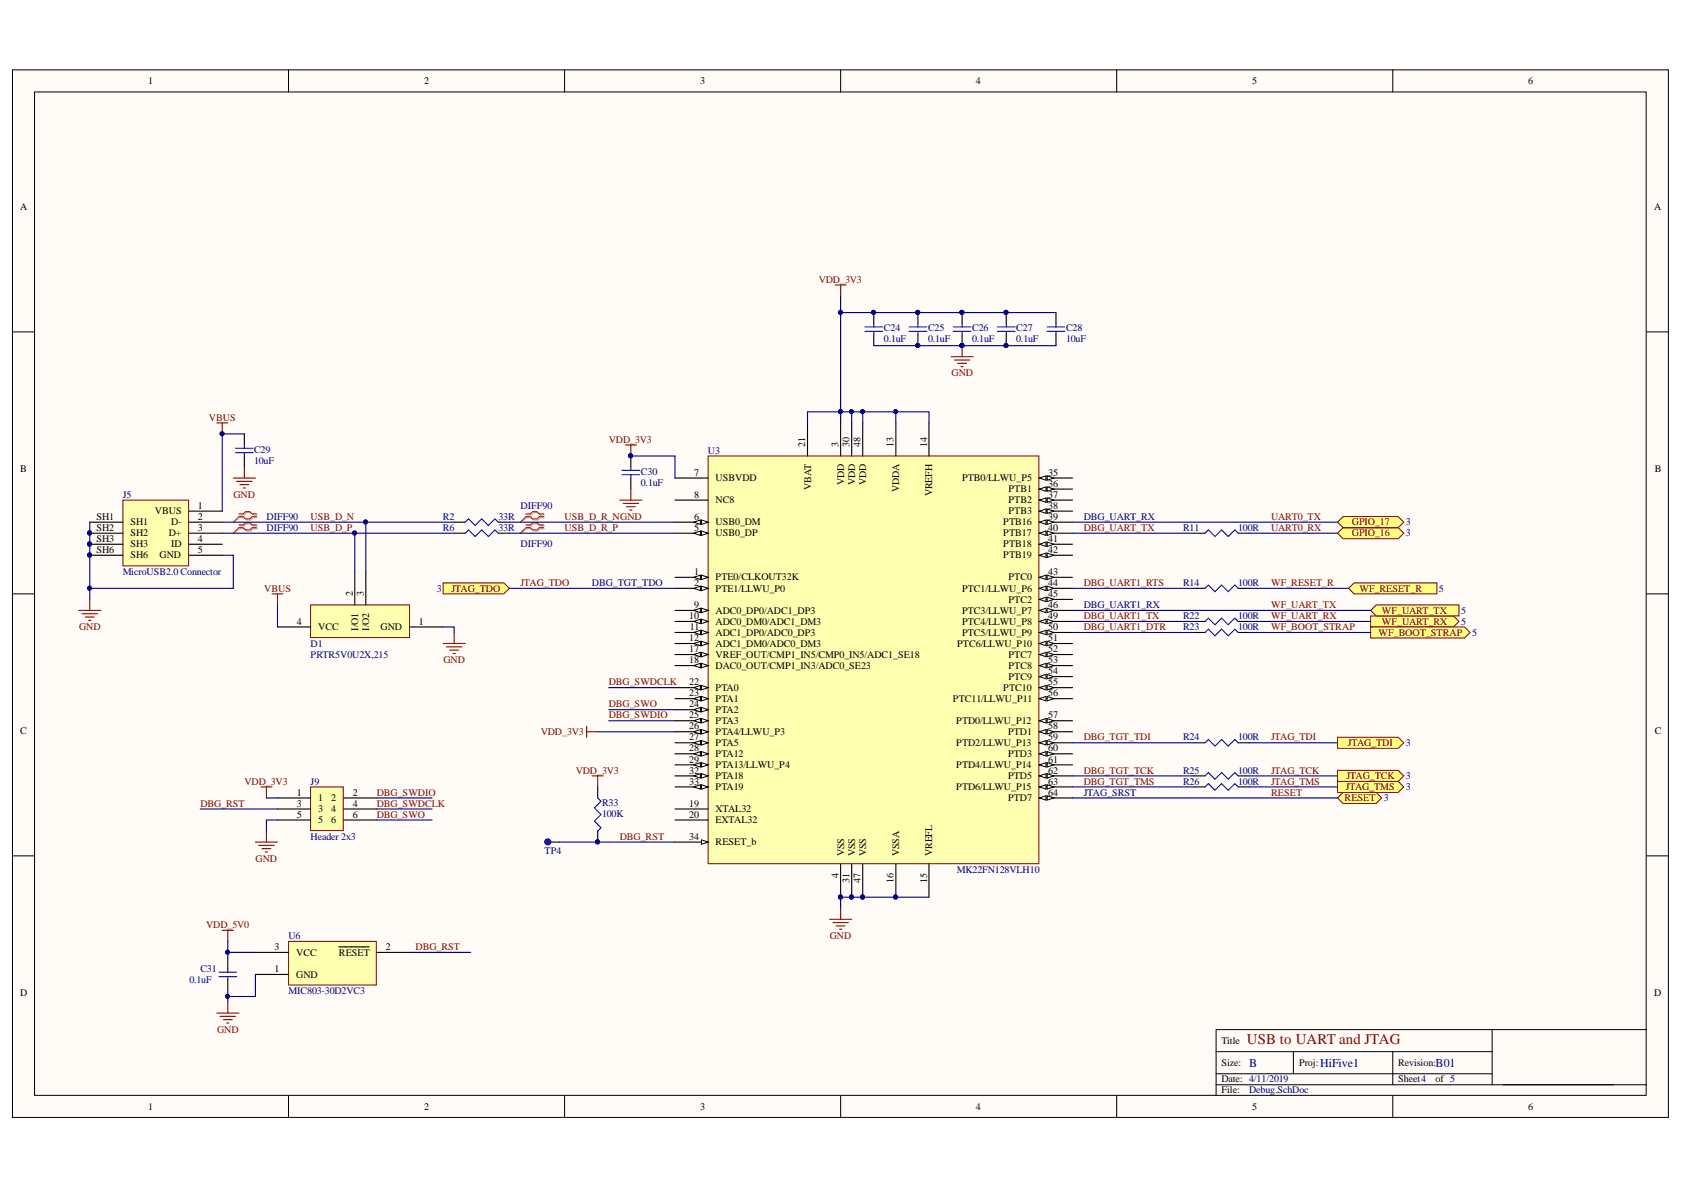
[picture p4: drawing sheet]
<svg xmlns="http://www.w3.org/2000/svg" width="297mm" height="210mm" viewBox="0 0 297 210" stroke-linecap="round" stroke-linejoin="round" font-family="sans-serif">
<defs><g id="words">
<text font-size="2.6" fill="#800000" x="219.9" y="184.2">USB to UART and JTAG</text>
<g font-size="2.1" fill="#000080">
<text x="220.3" y="188.1">B</text>
<text x="232.9" y="188.1">HiFive1</text>
<text x="253.2" y="188.1">B01</text>
</g>
<g font-size="1.8">
<text x="26.1" y="14.9">1</text>
<text x="74.8" y="14.9">2</text>
<text x="123.5" y="14.9">3</text>
<text x="172.1" y="14.9">4</text>
<text x="220.8" y="14.9">5</text>
<text x="269.5" y="14.9">6</text>
<text x="3.6" y="37">A</text>
<text x="291.8" y="37">A</text>
<text x="3.6" y="83.2">B</text>
<text x="122.4" y="84">7</text>
<text x="142" y="78.9" transform="rotate(-90 142 78.9)">21</text>
<text x="147.9" y="78.9" transform="rotate(-90 147.9 78.9)">3</text>
<text x="149.8" y="78.9" transform="rotate(-90 149.8 78.9)">30</text>
<text x="151.8" y="78.9" transform="rotate(-90 151.8 78.9)">48</text>
<text x="157.6" y="78.9" transform="rotate(-90 157.6 78.9)">13</text>
<text x="163.5" y="78.9" transform="rotate(-90 163.5 78.9)">14</text>
<text x="184.9" y="84">35</text>
<text x="291.9" y="83.2">B</text>
<text x="34.9" y="89.8">1</text>
<text x="122.4" y="87.9">8</text>
<text x="126.2" y="84.9">USBVDD</text>
<text x="126.2" y="88.8">NC8</text>
<text x="143.1" y="86.4" transform="rotate(-90 143.1 86.4)">VBAT</text>
<text x="148.9" y="85.6" transform="rotate(-90 148.9 85.6)">VDD</text>
<text x="150.8" y="85.6" transform="rotate(-90 150.8 85.6)">VDD</text>
<text x="152.8" y="85.6" transform="rotate(-90 152.8 85.6)">VDD</text>
<text x="158.6" y="86.8" transform="rotate(-90 158.6 86.8)">VDDA</text>
<text x="164.5" y="87.5" transform="rotate(-90 164.5 87.5)">VREFH</text>
<text x="169.7" y="84.9">PTB0/LLWU_P5</text>
<text x="177.9" y="86.8">PTB1</text>
<text x="177.9" y="88.8">PTB2</text>
<text x="184.9" y="85.9">36</text>
<text x="184.9" y="87.9">37</text>
<text x="184.9" y="89.8">38</text>
<text x="17" y="91.7">SH1</text>
<text x="17" y="93.7">SH2</text>
<text x="17" y="95.6">SH3</text>
<text x="23" y="92.7">SH1</text>
<text x="23" y="94.6">SH2</text>
<text x="27.3" y="90.7">VBUS</text>
<text x="29.8" y="94.6">D+</text>
<text x="30.2" y="92.7">D-</text>
<text x="34.9" y="91.7">2</text>
<text x="34.9" y="93.7">3</text>
<text x="34.9" y="95.6">4</text>
<text x="122.4" y="93.7">5</text>
<text x="122.4" y="91.7">6</text>
<text x="126.2" y="94.6">USB0_DP</text>
<text x="126.2" y="92.7">USB0_DM</text>
<text x="177" y="92.7">PTB16</text>
<text x="177" y="94.6">PTB17</text>
<text x="177.9" y="90.7">PTB3</text>
<text x="184.9" y="91.7">39</text>
<text x="184.9" y="93.7">40</text>
<text x="184.9" y="95.6">41</text>
<text x="17" y="97.6">SH6</text>
<text x="23" y="96.6">SH3</text>
<text x="23" y="98.5">SH6</text>
<text x="28.2" y="98.5">GND</text>
<text x="30.2" y="96.6">ID</text>
<text x="34.9" y="97.6">5</text>
<text x="122.4" y="101.5">1</text>
<text x="177" y="96.6">PTB18</text>
<text x="177" y="98.5">PTB19</text>
<text x="184.9" y="97.6">42</text>
<text x="184.9" y="101.5">43</text>
<text x="62.2" y="105.2" transform="rotate(-90 62.2 105.2)">2</text>
<text x="64.2" y="105.2" transform="rotate(-90 64.2 105.2)">3</text>
<text x="122.4" y="103.4">2</text>
<text x="122.4" y="107.3">9</text>
<text x="126.2" y="102.4">PTE0/CLKOUT32K</text>
<text x="126.2" y="104.4">PTE1/LLWU_P0</text>
<text x="169.7" y="104.4">PTC1/LLWU_P6</text>
<text x="177.9" y="102.4">PTC0</text>
<text x="177.9" y="106.4">PTC2</text>
<text x="184.9" y="103.4">44</text>
<text x="184.9" y="105.3">45</text>
<text x="184.9" y="107.3">46</text>
<text x="52.3" y="110.2">4</text>
<text x="56.1" y="111.2">VCC</text>
<text x="63.2" y="111.3" transform="rotate(-90 63.2 111.3)">I/O1</text>
<text x="65.1" y="111.3" transform="rotate(-90 65.1 111.3)">I/O2</text>
<text x="67.1" y="111.2">GND</text>
<text x="73.9" y="110.2">1</text>
<text x="121.6" y="109.2">10</text>
<text x="121.6" y="113.1">12</text>
<text x="121.7" y="111.2">11</text>
<text x="126.2" y="108.3">ADC0_DP0/ADC1_DP3</text>
<text x="126.2" y="110.2">ADC0_DM0/ADC1_DM3</text>
<text x="126.2" y="112.2">ADC1_DP0/ADC0_DP3</text>
<text x="169.7" y="108.3">PTC3/LLWU_P7</text>
<text x="169.7" y="110.2">PTC4/LLWU_P8</text>
<text x="169.7" y="112.2">PTC5/LLWU_P9</text>
<text x="184.9" y="109.2">49</text>
<text x="184.9" y="111.2">50</text>
<text x="184.9" y="113.1">51</text>
<text x="121.6" y="115.1">17</text>
<text x="121.6" y="117">18</text>
<text x="126.2" y="114.1">ADC1_DM0/ADC0_DM3</text>
<text x="126.2" y="116.1">VREF_OUT/CMP1_IN5/CMP0_IN5/ADC1_SE18</text>
<text x="126.2" y="118">DAC0_OUT/CMP1_IN3/ADC0_SE23</text>
<text x="168.8" y="114.1">PTC6/LLWU_P10</text>
<text x="177.9" y="116.1">PTC7</text>
<text x="177.9" y="118">PTC8</text>
<text x="177.9" y="120">PTC9</text>
<text x="184.9" y="115.1">52</text>
<text x="184.9" y="117">53</text>
<text x="184.9" y="118.9">54</text>
<text x="121.6" y="120.9">22</text>
<text x="121.6" y="122.8">23</text>
<text x="121.6" y="124.8">24</text>
<text x="126.2" y="121.9">PTA0</text>
<text x="126.2" y="123.8">PTA1</text>
<text x="126.2" y="125.8">PTA2</text>
<text x="168.1" y="123.8">PTC11/LLWU_P11</text>
<text x="177" y="121.9">PTC10</text>
<text x="184.9" y="120.9">55</text>
<text x="184.9" y="122.8">56</text>
<text x="3.6" y="129.4">C</text>
<text x="121.6" y="126.7">25</text>
<text x="121.6" y="128.7">26</text>
<text x="121.6" y="130.6">27</text>
<text x="126.2" y="127.7">PTA3</text>
<text x="126.2" y="129.7">PTA4/LLWU_P3</text>
<text x="126.2" y="131.6">PTA5</text>
<text x="168.7" y="127.7">PTD0/LLWU_P12</text>
<text x="168.7" y="131.6">PTD2/LLWU_P13</text>
<text x="177.8" y="129.7">PTD1</text>
<text x="184.9" y="126.7">57</text>
<text x="184.9" y="128.7">58</text>
<text x="184.9" y="130.6">59</text>
<text x="291.9" y="129.4">C</text>
<text x="121.6" y="132.5">28</text>
<text x="121.6" y="134.6">29</text>
<text x="121.6" y="136.5">32</text>
<text x="126.2" y="133.6">PTA12</text>
<text x="126.2" y="135.5">PTA13/LLWU_P4</text>
<text x="126.2" y="137.4">PTA18</text>
<text x="168.7" y="135.5">PTD4/LLWU_P14</text>
<text x="177.8" y="133.6">PTD3</text>
<text x="177.8" y="137.4">PTD5</text>
<text x="184.9" y="132.5">60</text>
<text x="184.9" y="134.6">61</text>
<text x="184.9" y="136.5">62</text>
<text x="52.3" y="140.4">1</text>
<text x="52.3" y="142.3">3</text>
<text x="56.1" y="141.3">1</text>
<text x="56.1" y="143.3">3</text>
<text x="58.4" y="141.3">2</text>
<text x="58.4" y="143.3">4</text>
<text x="62.2" y="140.4">2</text>
<text x="62.2" y="142.3">4</text>
<text x="121.6" y="142.3">19</text>
<text x="121.6" y="138.5">33</text>
<text x="126.2" y="143.3">XTAL32</text>
<text x="126.2" y="139.4">PTA19</text>
<text x="168.7" y="139.4">PTD6/LLWU_P15</text>
<text x="177.8" y="141.3">PTD7</text>
<text x="184.9" y="138.5">63</text>
<text x="184.9" y="140.4">64</text>
<text x="52.3" y="144.3">5</text>
<text x="56.1" y="145.2">5</text>
<text x="58.4" y="145.2">6</text>
<text x="62.2" y="144.3">6</text>
<text x="121.6" y="144.3">20</text>
<text x="121.6" y="148.2">34</text>
<text x="126.2" y="145.2">EXTAL32</text>
<text x="126.2" y="149.1">RESET_b</text>
<text x="147.9" y="154.9" transform="rotate(-90 147.9 154.9)">4</text>
<text x="148.9" y="151" transform="rotate(-90 148.9 151)">VSS</text>
<text x="149.8" y="155.8" transform="rotate(-90 149.8 155.8)">31</text>
<text x="150.8" y="151" transform="rotate(-90 150.8 151)">VSS</text>
<text x="151.8" y="155.8" transform="rotate(-90 151.8 155.8)">47</text>
<text x="152.8" y="151" transform="rotate(-90 152.8 151)">VSS</text>
<text x="157.6" y="155.8" transform="rotate(-90 157.6 155.8)">16</text>
<text x="158.6" y="151" transform="rotate(-90 158.6 151)">VSSA</text>
<text x="163.5" y="155.8" transform="rotate(-90 163.5 155.8)">15</text>
<text x="164.5" y="151" transform="rotate(-90 164.5 151)">VREFL</text>
<text x="48.4" y="167.6">3</text>
<text x="68.1" y="167.6">2</text>
<text x="48.4" y="171.5">1</text>
<text x="52.3" y="172.5">GND</text>
<text x="52.3" y="168.6">VCC</text>
<text x="59.8" y="168.6">RESET</text>
<text x="3.6" y="175.6">D</text>
<text x="291.8" y="175.6">D</text>
<text x="215.4" y="184.2">Title</text>
<text x="215.4" y="188.1">Size:</text>
<text x="215.4" y="190.9">Date: 4/11/2019</text>
<text x="229.1" y="188.1">Proj:</text>
<text x="246.6" y="188.1">Revision:</text>
<text x="246.6" y="190.9">Sheet4</text>
<text x="253.2" y="190.9">of 5</text>
<text x="26.1" y="195.8">1</text>
<text x="74.8" y="195.8">2</text>
<text x="123.5" y="195.8">3</text>
<text x="172.1" y="195.8">4</text>
<text x="215.4" y="192.9">File:</text>
<text x="220.8" y="195.8">5</text>
<text x="269.5" y="195.8">6</text>
</g>
<g font-size="1.8" fill="#800000">
<text x="144.4" y="49.9">VDD_3V3</text>
<text x="167.8" y="66.4">GND</text>
<text x="36.9" y="74.3">VBUS</text>
<text x="107.4" y="78.1">VDD_3V3</text>
<text x="41.2" y="87.9">GND</text>
<text x="54.8" y="91.7">USB_D_N</text>
<text x="54.8" y="93.7">USB_D_P</text>
<text x="99.6" y="91.7">USB_D_R_NGND</text>
<text x="99.6" y="93.7">USB_D_R_P</text>
<text x="191.2" y="93.7">DBG_UART_TX</text>
<text x="224.2" y="93.7">UART0_RX</text>
<text x="224.2" y="91.7">UART0_TX</text>
<text x="238.4" y="94.6">GPIO_16</text>
<text x="238.4" y="92.7">GPIO_17</text>
<text x="46.6" y="104.4">VBUS</text>
<text x="79.6" y="104.4">JTAG_TDO</text>
<text x="91.8" y="103.4">JTAG_TDO</text>
<text x="191.2" y="103.4">DBG_UART1_RTS</text>
<text x="224.2" y="107.3">WF_UART_TX</text>
<text x="224.2" y="103.4">WF_RESET_R</text>
<text x="239.8" y="104.4">WF_RESET_R</text>
<text x="14" y="111.2">GND</text>
<text x="191.2" y="109.2">DBG_UART1_TX</text>
<text x="191.2" y="111.2">DBG_UART1_DTR</text>
<text x="224.2" y="109.2">WF_UART_RX</text>
<text x="224.2" y="111.2">WF_BOOT_STRAP</text>
<text x="243.2" y="112.2">WF_BOOT_STRAP</text>
<text x="243.8" y="110.2">WF_UART_RX</text>
<text x="243.8" y="108.3">WF_UART_TX</text>
<text x="78.2" y="117">GND</text>
<text x="107.4" y="124.8">DBG_SWO</text>
<text x="107.4" y="120.9">DBG_SWDCLK</text>
<text x="95.4" y="129.7">VDD_3V3</text>
<text x="107.4" y="126.7">DBG_SWDIO</text>
<text x="191.2" y="130.6">DBG_TGT_TDI</text>
<text x="224.2" y="130.6">JTAG_TDI</text>
<text x="237.8" y="131.6">JTAG_TDI</text>
<text x="101.5" y="136.5">VDD_3V3</text>
<text x="191.2" y="136.5">DBG_TGT_TCK</text>
<text x="224.2" y="136.5">JTAG_TCK</text>
<text x="237.5" y="137.4">JTAG_TCK</text>
<text x="35.3" y="142.3">DBG_RST</text>
<text x="43.1" y="138.5">VDD_3V3</text>
<text x="66.5" y="140.4">DBG_SWDIO</text>
<text x="66.5" y="142.3">DBG_SWDCLK</text>
<text x="191.2" y="138.5">DBG_TGT_TMS</text>
<text x="224.2" y="138.5">JTAG_TMS</text>
<text x="224.2" y="140.4">RESET</text>
<text x="237.2" y="141.3">RESET</text>
<text x="237.4" y="139.4">JTAG_TMS</text>
<text x="66.5" y="144.3">DBG_SWO</text>
<text x="109.3" y="148.2">DBG_RST</text>
<text x="45.1" y="152.1">GND</text>
<text x="36.4" y="163.7">VDD_5V0</text>
<text x="73.3" y="167.6">DBG_RST</text>
<text x="146.4" y="165.7">GND</text>
<text x="38.3" y="182.2">GND</text>
</g>
<g font-size="1.8" fill="#000080">
<text x="155.9" y="58.5">C24</text>
<text x="163.7" y="58.5">C25</text>
<text x="171.5" y="58.5">C26</text>
<text x="179.2" y="58.5">C27</text>
<text x="188" y="58.5">C28</text>
<text x="155.9" y="60.4">0.1uF</text>
<text x="163.7" y="60.4">0.1uF</text>
<text x="171.5" y="60.4">0.1uF</text>
<text x="179.2" y="60.4">0.1uF</text>
<text x="188" y="60.4">10uF</text>
<text x="44.8" y="79.8">C29</text>
<text x="44.8" y="81.8">10uF</text>
<text x="113" y="83.7">C30</text>
<text x="124.9" y="80.1">U3</text>
<text x="21.6" y="87.9">J5</text>
<text x="91.8" y="89.8">DIFF90</text>
<text x="113" y="85.7">0.1uF</text>
<text x="47" y="91.7">DIFF90</text>
<text x="47" y="93.7">DIFF90</text>
<text x="78.1" y="91.7">R2</text>
<text x="78.1" y="93.7">R6</text>
<text x="87.9" y="91.7">33R</text>
<text x="87.9" y="93.7">33R</text>
<text x="191.2" y="91.7">DBG_UART_RX</text>
<text x="208.7" y="93.7">R11</text>
<text x="218.4" y="93.7">100R</text>
<text x="248" y="94.6">3</text>
<text x="248" y="92.7">3</text>
<text x="21.6" y="101.5">MicroUSB2.0 Connector</text>
<text x="91.8" y="96.6">DIFF90</text>
<text x="77" y="104.4">3</text>
<text x="104.4" y="103.4">DBG_TGT_TDO</text>
<text x="191.2" y="107.3">DBG_UART1_RX</text>
<text x="208.7" y="103.4">R14</text>
<text x="218.4" y="103.4">100R</text>
<text x="253.8" y="104.4">5</text>
<text x="208.7" y="109.2">R22</text>
<text x="208.7" y="111.2">R23</text>
<text x="218.4" y="109.2">100R</text>
<text x="218.4" y="111.2">100R</text>
<text x="257.7" y="110.2">5</text>
<text x="257.7" y="108.3">5</text>
<text x="259.7" y="112.2">5</text>
<text x="54.8" y="114.1">D1</text>
<text x="54.8" y="116.1">PRTR5V0U2X,215</text>
<text x="208.7" y="130.6">R24</text>
<text x="218.4" y="130.6">100R</text>
<text x="248" y="131.6">3</text>
<text x="208.7" y="136.5">R25</text>
<text x="218.4" y="136.5">100R</text>
<text x="248" y="137.4">3</text>
<text x="54.8" y="138.5">J9</text>
<text x="106.2" y="142.1">R33</text>
<text x="191.2" y="140.4">JTAG_SRST</text>
<text x="208.7" y="138.5">R26</text>
<text x="218.4" y="138.5">100R</text>
<text x="244.1" y="141.3">3</text>
<text x="248" y="139.4">3</text>
<text x="54.8" y="148.2">Header 2x3</text>
<text x="106.2" y="144">100K</text>
<text x="96" y="150.7">TP4</text>
<text x="168.8" y="154">MK22FN128VLH10</text>
<text x="50.9" y="165.7">U6</text>
<text x="33.4" y="173.4">0.1uF</text>
<text x="35.3" y="171.5">C31</text>
<text x="50.9" y="175.4">MIC803-30D2VC3</text>
<text x="220.3" y="192.9">Debug.SchDoc</text>
</g>
</g></defs>
<g fill="#fffcf8" stroke="#000" stroke-width=".18">
<path d="M2.2 12.3h292.1v184.8h-292.1z"/>
<path d="M6.1 16.2h284.3v177h-284.3z"/>
</g>
<g fill="none" stroke="#000" stroke-width=".18">
<path d="M50.9 12.3v3.9M99.6 12.3v3.9M148.3 12.3v3.9M197 12.3v3.9M245.7 12.3v3.9M2.2 58.5h3.9M290.5 58.5h3.9M2.2 104.8h3.9M290.5 104.8h3.9M2.2 151h3.9M290.5 151h3.9M50.9 193.3v3.9"/>
<path d="M99.6 193.3v3.9M148.3 193.3v3.9M197 193.3v3.9M214.5 185.5h48.7M214.5 191.3h76M214.5 189.4h48.7M228.1 185.5v3.9M245.7 185.5v5.8M245.7 193.3v3.9M263.2 181.6v9.7M290.5 181.6h-76v11.7"/>
</g>
<path d="M147.3 50.3h2M148.3 50.3v1.9M167.8 62.9h3.9M168.3 63.5h2.8M168.9 64.1h1.6M169.5 64.7h.4M169.7 61v1.9M146.3 162.2h3.9M146.9 162.7h2.7M147.5 163.3h1.6M148.1 163.9h.4M148.3 160.2v2" fill="none" stroke="#800000" stroke-width=".19"/>
<circle cx="169.7" cy="60.9" r=".35" fill="#000080" stroke="#000080" stroke-width=".18"/>
<path d="M21.7 88.2h11.6v11.6h-11.6z" fill="#ffffb0" stroke="#800000" stroke-width=".18"/>
<g fill="none" stroke="#000" stroke-width=".19">
<path d="M154.1 55.1v2M154.1 59v2M161.9 55.1v2M161.9 59v2M169.7 55.1v2M169.7 59v2M15.8 92.1h5.9M15.8 94.1h5.9M15.8 96h5.9M15.8 97.9h5.9M33.4 90.2h5.8M33.4 92.1h5.8"/>
<path d="M33.4 94.1h5.8M33.4 96h5.8M33.4 97.9h5.8"/>
</g>
<g fill="#000080" stroke="#000080" stroke-width=".18">
<circle cx="15.8" cy="94" r=".35"/>
<circle cx="15.8" cy="96" r=".35"/>
<circle cx="15.8" cy="97.9" r=".35"/>
<circle cx="39.2" cy="76.5" r=".35"/>
<circle cx="154.1" cy="55.1" r=".35"/>
<circle cx="161.9" cy="55.1" r=".35"/>
<circle cx="161.9" cy="60.9" r=".35"/>
<circle cx="169.7" cy="55.1" r=".35"/>
<circle cx="169.7" cy="60.9" r=".35"/>
</g>
<path d="M38.2 74.6h2M39.2 74.6v1.9M41.2 84.3h3.8M41.7 84.9h2.8M42.3 85.5h1.6M42.9 86.1h.4M43.1 82.4v1.9M13.9 107.7h3.9M14.5 108.3h2.7M15.1 108.8h1.5M15.6 109.4h.4M15.8 105.7v2" fill="none" stroke="#800000" stroke-width=".19"/>
<path d="M152.6 58.4h3.1M152.6 57.7h3.1M154.1 57.1v.6M154.1 58.4v.6M160.4 58.4h3.1M160.4 57.7h3.1M161.9 57.1v.6M161.9 58.4v.6M168.1 58.4h3.2M168.1 57.7h3.2M169.7 57.1v.6M169.7 58.4v.6" fill="none" stroke="#00f" stroke-width=".19"/>
<path d="M42.3 90.8h.8l.4-.3h.8l.4 .3h.7M42.3 91.3h.8l.4 .4h.8l.4-.4h.7M42.3 92.8h.8l.4-.4h.8l.4 .4h.7M42.3 93.3h.8l.4 .4h.8l.4-.4h.7" fill="none" stroke="#d0a19e" stroke-width=".19"/>
<path d="M42.3 91.3l-1.1 .8M42.3 93.3l-1.1 .8" fill="none" stroke="#d0a19e" stroke-width=".18"/>
<path d="M42.1 90.6h.8l.4-.3h.8l.4 .3h.7M42.1 91.1h.8l.4 .4h.8l.4-.4h.7M42.1 92.6h.8l.4-.4h.8l.4 .4h.7M42.1 93.1h.8l.4 .4h.8l.4-.4h.7" fill="none" stroke="#f00" stroke-width=".19"/>
<path d="M42.1 91.1l-.9 1M42.1 93.1l-.9 1" fill="none" stroke="#f00" stroke-width=".18"/>
<path d="M124.9 80.4h58.3v71.9h-58.3z" fill="#ffffb0" stroke="#800000" stroke-width=".18"/>
<path d="M119.1 101.8h5.8" fill="none" stroke="#000" stroke-width=".19"/>
<path d="M123.7 101.4l1.2 .4-1.2 .4z" fill="#fffcf8"/>
<path d="M123.7 101.4l1.2 .4-1.2 .4z" fill="none" stroke="#000" stroke-width=".18"/>
<path d="M122.4 101.8l1.1-.4v.8z" fill="#fffcf8"/>
<path d="M122.4 101.8l1.1-.4v.8z" fill="none" stroke="#000" stroke-width=".18"/>
<path d="M119.1 103.8h5.8" fill="none" stroke="#000" stroke-width=".19"/>
<path d="M123.7 103.4l1.2 .4-1.2 .4z" fill="#fffcf8"/>
<path d="M123.7 103.4l1.2 .4-1.2 .4z" fill="none" stroke="#000" stroke-width=".18"/>
<path d="M122.4 103.8l1.1-.4v.8z" fill="#fffcf8"/>
<path d="M122.4 103.8l1.1-.4v.8z" fill="none" stroke="#000" stroke-width=".18"/>
<path d="M148.3 74.6v5.8M119.1 94.1h5.8M148.3 152.4v5.9" fill="none" stroke="#000" stroke-width=".19"/>
<circle cx="148.2" cy="158.2" r=".35" fill="#000080" stroke="#000080" stroke-width=".18"/>
<path d="M123.7 93.7l1.2 .4-1.2 .3z" fill="#fffcf8"/>
<path d="M123.7 93.7l1.2 .4-1.2 .3z" fill="none" stroke="#000" stroke-width=".18"/>
<path d="M122.4 94.1l1.1-.4v.7z" fill="#fffcf8"/>
<path d="M122.4 94.1l1.1-.4v.7z" fill="none" stroke="#000" stroke-width=".18"/>
<path d="M119.1 92.1h5.8" fill="none" stroke="#000" stroke-width=".19"/>
<path d="M123.7 91.7l1.2 .4-1.2 .4z" fill="#fffcf8"/>
<path d="M123.7 91.7l1.2 .4-1.2 .4z" fill="none" stroke="#000" stroke-width=".18"/>
<path d="M122.4 92.1l1.1-.4v.8z" fill="#fffcf8"/>
<path d="M122.4 92.1l1.1-.4v.8z" fill="none" stroke="#000" stroke-width=".18"/>
<path d="M119.1 84.3h5.8M119.1 88.2h5.8M119.1 107.7h5.8" fill="none" stroke="#000" stroke-width=".19"/>
<path d="M123.7 107.3l1.2 .4-1.2 .4z" fill="#fffcf8"/>
<path d="M123.7 107.3l1.2 .4-1.2 .4z" fill="none" stroke="#000" stroke-width=".18"/>
<path d="M122.4 107.7l1.1-.4v.8z" fill="#fffcf8"/>
<path d="M122.4 107.7l1.1-.4v.8z" fill="none" stroke="#000" stroke-width=".18"/>
<path d="M119.1 109.6h5.8" fill="none" stroke="#000" stroke-width=".19"/>
<path d="M123.7 109.2l1.2 .4-1.2 .4z" fill="#fffcf8"/>
<path d="M123.7 109.2l1.2 .4-1.2 .4z" fill="none" stroke="#000" stroke-width=".18"/>
<path d="M122.4 109.6l1.1-.4v.8z" fill="#fffcf8"/>
<path d="M122.4 109.6l1.1-.4v.8z" fill="none" stroke="#000" stroke-width=".18"/>
<path d="M119.1 111.6h5.8" fill="none" stroke="#000" stroke-width=".19"/>
<path d="M123.7 111.2l1.2 .4-1.2 .4z" fill="#fffcf8"/>
<path d="M123.7 111.2l1.2 .4-1.2 .4z" fill="none" stroke="#000" stroke-width=".18"/>
<path d="M122.4 111.6l1.1-.4v.8z" fill="#fffcf8"/>
<path d="M122.4 111.6l1.1-.4v.8z" fill="none" stroke="#000" stroke-width=".18"/>
<path d="M119.1 113.5h5.8" fill="none" stroke="#000" stroke-width=".19"/>
<path d="M123.7 113.1l1.2 .4-1.2 .4z" fill="#fffcf8"/>
<path d="M123.7 113.1l1.2 .4-1.2 .4z" fill="none" stroke="#000" stroke-width=".18"/>
<path d="M122.4 113.5l1.1-.4v.8z" fill="#fffcf8"/>
<path d="M122.4 113.5l1.1-.4v.8z" fill="none" stroke="#000" stroke-width=".18"/>
<path d="M158 74.6v5.8M163.9 74.6v5.8M119.1 115.5h5.8M158 152.4v5.9M163.9 152.4v5.9" fill="none" stroke="#000" stroke-width=".19"/>
<circle cx="158" cy="158.2" r=".35" fill="#000080" stroke="#000080" stroke-width=".18"/>
<path d="M123.7 115.1l1.2 .4-1.2 .3z" fill="#fffcf8"/>
<path d="M123.7 115.1l1.2 .4-1.2 .3z" fill="none" stroke="#000" stroke-width=".18"/>
<path d="M122.4 115.5l1.1-.4v.7z" fill="#fffcf8"/>
<path d="M122.4 115.5l1.1-.4v.7z" fill="none" stroke="#000" stroke-width=".18"/>
<path d="M119.1 117.4h5.8" fill="none" stroke="#000" stroke-width=".19"/>
<path d="M123.7 117l1.2 .4-1.2 .4z" fill="#fffcf8"/>
<path d="M123.7 117l1.2 .4-1.2 .4z" fill="none" stroke="#000" stroke-width=".18"/>
<path d="M122.4 117.4l1.1-.4v.8z" fill="#fffcf8"/>
<path d="M122.4 117.4l1.1-.4v.8z" fill="none" stroke="#000" stroke-width=".18"/>
<path d="M142.4 74.6v5.8M119.1 121.3h5.8M119.1 142.7h5.8M119.1 144.6h5.8" fill="none" stroke="#000" stroke-width=".19"/>
<path d="M123.7 120.9l1.2 .4-1.2 .4z" fill="#fffcf8"/>
<path d="M123.7 120.9l1.2 .4-1.2 .4z" fill="none" stroke="#000" stroke-width=".18"/>
<path d="M122.4 121.3l1.1-.4v.8z" fill="#fffcf8"/>
<path d="M122.4 121.3l1.1-.4v.8z" fill="none" stroke="#000" stroke-width=".18"/>
<path d="M119.1 123.2h5.8" fill="none" stroke="#000" stroke-width=".19"/>
<path d="M123.7 122.8l1.2 .4-1.2 .4z" fill="#fffcf8"/>
<path d="M123.7 122.8l1.2 .4-1.2 .4z" fill="none" stroke="#000" stroke-width=".18"/>
<path d="M122.4 123.2l1.1-.4v.8z" fill="#fffcf8"/>
<path d="M122.4 123.2l1.1-.4v.8z" fill="none" stroke="#000" stroke-width=".18"/>
<path d="M119.1 125.2h5.8" fill="none" stroke="#000" stroke-width=".19"/>
<path d="M123.7 124.8l1.2 .4-1.2 .4z" fill="#fffcf8"/>
<path d="M123.7 124.8l1.2 .4-1.2 .4z" fill="none" stroke="#000" stroke-width=".18"/>
<path d="M122.4 125.2l1.1-.4v.8z" fill="#fffcf8"/>
<path d="M122.4 125.2l1.1-.4v.8z" fill="none" stroke="#000" stroke-width=".18"/>
<path d="M119.1 127.1h5.8" fill="none" stroke="#000" stroke-width=".19"/>
<path d="M123.7 126.7l1.2 .4-1.2 .4z" fill="#fffcf8"/>
<path d="M123.7 126.7l1.2 .4-1.2 .4z" fill="none" stroke="#000" stroke-width=".18"/>
<path d="M122.4 127.1l1.1-.4v.8z" fill="#fffcf8"/>
<path d="M122.4 127.1l1.1-.4v.8z" fill="none" stroke="#000" stroke-width=".18"/>
<path d="M119.1 129.1h5.8" fill="none" stroke="#000" stroke-width=".19"/>
<path d="M123.7 128.7l1.2 .4-1.2 .4z" fill="#fffcf8"/>
<path d="M123.7 128.7l1.2 .4-1.2 .4z" fill="none" stroke="#000" stroke-width=".18"/>
<path d="M122.4 129.1l1.1-.4v.8z" fill="#fffcf8"/>
<path d="M122.4 129.1l1.1-.4v.8z" fill="none" stroke="#000" stroke-width=".18"/>
<path d="M119.1 131h5.8" fill="none" stroke="#000" stroke-width=".19"/>
<path d="M123.7 130.6l1.2 .4-1.2 .4z" fill="#fffcf8"/>
<path d="M123.7 130.6l1.2 .4-1.2 .4z" fill="none" stroke="#000" stroke-width=".18"/>
<path d="M122.4 131l1.1-.4v.8z" fill="#fffcf8"/>
<path d="M122.4 131l1.1-.4v.8z" fill="none" stroke="#000" stroke-width=".18"/>
<path d="M119.1 133h5.8" fill="none" stroke="#000" stroke-width=".19"/>
<path d="M123.7 132.6l1.2 .4-1.2 .4z" fill="#fffcf8"/>
<path d="M123.7 132.6l1.2 .4-1.2 .4z" fill="none" stroke="#000" stroke-width=".18"/>
<path d="M122.4 133l1.1-.4v.8z" fill="#fffcf8"/>
<path d="M122.4 133l1.1-.4v.8z" fill="none" stroke="#000" stroke-width=".18"/>
<path d="M119.1 134.9h5.8" fill="none" stroke="#000" stroke-width=".19"/>
<path d="M123.7 134.5l1.2 .4-1.2 .4z" fill="#fffcf8"/>
<path d="M123.7 134.5l1.2 .4-1.2 .4z" fill="none" stroke="#000" stroke-width=".18"/>
<path d="M122.4 134.9l1.1-.4v.8z" fill="#fffcf8"/>
<path d="M122.4 134.9l1.1-.4v.8z" fill="none" stroke="#000" stroke-width=".18"/>
<path d="M150.2 74.6v5.8M119.1 136.9h5.8M150.2 152.4v5.9" fill="none" stroke="#000" stroke-width=".19"/>
<circle cx="150.2" cy="158.2" r=".35" fill="#000080" stroke="#000080" stroke-width=".18"/>
<path d="M123.7 136.5l1.2 .4-1.2 .3z" fill="#fffcf8"/>
<path d="M123.7 136.5l1.2 .4-1.2 .3z" fill="none" stroke="#000" stroke-width=".18"/>
<path d="M122.4 136.9l1.1-.4v.7z" fill="#fffcf8"/>
<path d="M122.4 136.9l1.1-.4v.7z" fill="none" stroke="#000" stroke-width=".18"/>
<path d="M119.1 138.8h5.8" fill="none" stroke="#000" stroke-width=".19"/>
<path d="M123.7 138.4l1.2 .4-1.2 .4z" fill="#fffcf8"/>
<path d="M123.7 138.4l1.2 .4-1.2 .4z" fill="none" stroke="#000" stroke-width=".18"/>
<path d="M122.4 138.8l1.1-.4v.8z" fill="#fffcf8"/>
<path d="M122.4 138.8l1.1-.4v.8z" fill="none" stroke="#000" stroke-width=".18"/>
<path d="M119.1 148.5h5.8" fill="none" stroke="#000" stroke-width=".19"/>
<path d="M123.7 148.1l1.2 .4-1.2 .4z" fill="#fffcf8"/>
<path d="M123.7 148.1l1.2 .4-1.2 .4z" fill="none" stroke="#000" stroke-width=".18"/>
<path d="M183.3 84.3h5.9" fill="none" stroke="#000" stroke-width=".19"/>
<path d="M183.3 84.3l1.2-.4v.8z" fill="#fffcf8"/>
<path d="M183.3 84.3l1.2-.4v.8z" fill="none" stroke="#000" stroke-width=".18"/>
<path d="M184.7 83.9l1.2 .4-1.2 .4z" fill="#fffcf8"/>
<path d="M184.7 83.9l1.2 .4-1.2 .4z" fill="none" stroke="#000" stroke-width=".18"/>
<path d="M183.3 86.3h5.9" fill="none" stroke="#000" stroke-width=".19"/>
<path d="M183.3 86.3l1.2-.4v.8z" fill="#fffcf8"/>
<path d="M183.3 86.3l1.2-.4v.8z" fill="none" stroke="#000" stroke-width=".18"/>
<path d="M184.7 85.9l1.2 .4-1.2 .4z" fill="#fffcf8"/>
<path d="M184.7 85.9l1.2 .4-1.2 .4z" fill="none" stroke="#000" stroke-width=".18"/>
<path d="M183.3 88.2h5.9" fill="none" stroke="#000" stroke-width=".19"/>
<path d="M183.3 88.2l1.2-.4v.8z" fill="#fffcf8"/>
<path d="M183.3 88.2l1.2-.4v.8z" fill="none" stroke="#000" stroke-width=".18"/>
<path d="M184.7 87.8l1.2 .4-1.2 .4z" fill="#fffcf8"/>
<path d="M184.7 87.8l1.2 .4-1.2 .4z" fill="none" stroke="#000" stroke-width=".18"/>
<path d="M183.3 90.2h5.9" fill="none" stroke="#000" stroke-width=".19"/>
<path d="M183.3 90.2l1.2-.4v.7z" fill="#fffcf8"/>
<path d="M183.3 90.2l1.2-.4v.7z" fill="none" stroke="#000" stroke-width=".18"/>
<path d="M184.7 89.8l1.2 .4-1.2 .3z" fill="#fffcf8"/>
<path d="M184.7 89.8l1.2 .4-1.2 .3z" fill="none" stroke="#000" stroke-width=".18"/>
<path d="M183.3 92.1h5.9" fill="none" stroke="#000" stroke-width=".19"/>
<path d="M183.3 92.1l1.2-.4v.8z" fill="#fffcf8"/>
<path d="M183.3 92.1l1.2-.4v.8z" fill="none" stroke="#000" stroke-width=".18"/>
<path d="M184.7 91.7l1.2 .4-1.2 .4z" fill="#fffcf8"/>
<path d="M184.7 91.7l1.2 .4-1.2 .4z" fill="none" stroke="#000" stroke-width=".18"/>
<path d="M183.3 94.1h5.9" fill="none" stroke="#000" stroke-width=".19"/>
<path d="M183.3 94.1l1.2-.4v.7z" fill="#fffcf8"/>
<path d="M183.3 94.1l1.2-.4v.7z" fill="none" stroke="#000" stroke-width=".18"/>
<path d="M184.7 93.7l1.2 .4-1.2 .3z" fill="#fffcf8"/>
<path d="M184.7 93.7l1.2 .4-1.2 .3z" fill="none" stroke="#000" stroke-width=".18"/>
<path d="M183.3 96h5.9" fill="none" stroke="#000" stroke-width=".19"/>
<path d="M183.3 96l1.2-.4v.8z" fill="#fffcf8"/>
<path d="M183.3 96l1.2-.4v.8z" fill="none" stroke="#000" stroke-width=".18"/>
<path d="M184.7 95.6l1.2 .4-1.2 .4z" fill="#fffcf8"/>
<path d="M184.7 95.6l1.2 .4-1.2 .4z" fill="none" stroke="#000" stroke-width=".18"/>
<path d="M183.3 97.9h5.9" fill="none" stroke="#000" stroke-width=".19"/>
<path d="M183.3 97.9l1.2-.3v.7z" fill="#fffcf8"/>
<path d="M183.3 97.9l1.2-.3v.7z" fill="none" stroke="#000" stroke-width=".18"/>
<path d="M184.7 97.6l1.2 .3-1.2 .4z" fill="#fffcf8"/>
<path d="M184.7 97.6l1.2 .3-1.2 .4z" fill="none" stroke="#000" stroke-width=".18"/>
<path d="M183.3 101.8h5.9" fill="none" stroke="#000" stroke-width=".19"/>
<path d="M183.3 101.8l1.2-.4v.8z" fill="#fffcf8"/>
<path d="M183.3 101.8l1.2-.4v.8z" fill="none" stroke="#000" stroke-width=".18"/>
<path d="M184.7 101.4l1.2 .4-1.2 .4z" fill="#fffcf8"/>
<path d="M184.7 101.4l1.2 .4-1.2 .4z" fill="none" stroke="#000" stroke-width=".18"/>
<path d="M183.3 103.8h5.9" fill="none" stroke="#000" stroke-width=".19"/>
<path d="M183.3 103.8l1.2-.4v.8z" fill="#fffcf8"/>
<path d="M183.3 103.8l1.2-.4v.8z" fill="none" stroke="#000" stroke-width=".18"/>
<path d="M184.7 103.4l1.2 .4-1.2 .4z" fill="#fffcf8"/>
<path d="M184.7 103.4l1.2 .4-1.2 .4z" fill="none" stroke="#000" stroke-width=".18"/>
<path d="M183.3 105.7h5.9" fill="none" stroke="#000" stroke-width=".19"/>
<path d="M183.3 105.7l1.2-.4v.8z" fill="#fffcf8"/>
<path d="M183.3 105.7l1.2-.4v.8z" fill="none" stroke="#000" stroke-width=".18"/>
<path d="M184.7 105.3l1.2 .4-1.2 .4z" fill="#fffcf8"/>
<path d="M184.7 105.3l1.2 .4-1.2 .4z" fill="none" stroke="#000" stroke-width=".18"/>
<path d="M183.3 107.7h5.9" fill="none" stroke="#000" stroke-width=".19"/>
<path d="M183.3 107.7l1.2-.4v.8z" fill="#fffcf8"/>
<path d="M183.3 107.7l1.2-.4v.8z" fill="none" stroke="#000" stroke-width=".18"/>
<path d="M184.7 107.3l1.2 .4-1.2 .4z" fill="#fffcf8"/>
<path d="M184.7 107.3l1.2 .4-1.2 .4z" fill="none" stroke="#000" stroke-width=".18"/>
<path d="M152.2 74.6v5.8M183.3 109.6h5.9M152.2 152.4v5.9" fill="none" stroke="#000" stroke-width=".19"/>
<circle cx="152.1" cy="158.2" r=".35" fill="#000080" stroke="#000080" stroke-width=".18"/>
<path d="M183.3 109.6l1.2-.4v.8z" fill="#fffcf8"/>
<path d="M183.3 109.6l1.2-.4v.8z" fill="none" stroke="#000" stroke-width=".18"/>
<path d="M184.7 109.2l1.2 .4-1.2 .4z" fill="#fffcf8"/>
<path d="M184.7 109.2l1.2 .4-1.2 .4z" fill="none" stroke="#000" stroke-width=".18"/>
<path d="M183.3 111.6h5.9" fill="none" stroke="#000" stroke-width=".19"/>
<path d="M183.3 111.6l1.2-.4v.8z" fill="#fffcf8"/>
<path d="M183.3 111.6l1.2-.4v.8z" fill="none" stroke="#000" stroke-width=".18"/>
<path d="M184.7 111.2l1.2 .4-1.2 .4z" fill="#fffcf8"/>
<path d="M184.7 111.2l1.2 .4-1.2 .4z" fill="none" stroke="#000" stroke-width=".18"/>
<path d="M183.3 113.5h5.9" fill="none" stroke="#000" stroke-width=".19"/>
<path d="M183.3 113.5l1.2-.4v.8z" fill="#fffcf8"/>
<path d="M183.3 113.5l1.2-.4v.8z" fill="none" stroke="#000" stroke-width=".18"/>
<path d="M184.7 113.1l1.2 .4-1.2 .4z" fill="#fffcf8"/>
<path d="M184.7 113.1l1.2 .4-1.2 .4z" fill="none" stroke="#000" stroke-width=".18"/>
<path d="M183.3 115.5h5.9" fill="none" stroke="#000" stroke-width=".19"/>
<path d="M183.3 115.5l1.2-.4v.7z" fill="#fffcf8"/>
<path d="M183.3 115.5l1.2-.4v.7z" fill="none" stroke="#000" stroke-width=".18"/>
<path d="M184.7 115.1l1.2 .4-1.2 .3z" fill="#fffcf8"/>
<path d="M184.7 115.1l1.2 .4-1.2 .3z" fill="none" stroke="#000" stroke-width=".18"/>
<path d="M183.3 117.4h5.9" fill="none" stroke="#000" stroke-width=".19"/>
<path d="M183.3 117.4l1.2-.4v.8z" fill="#fffcf8"/>
<path d="M183.3 117.4l1.2-.4v.8z" fill="none" stroke="#000" stroke-width=".18"/>
<path d="M184.7 117l1.2 .4-1.2 .4z" fill="#fffcf8"/>
<path d="M184.7 117l1.2 .4-1.2 .4z" fill="none" stroke="#000" stroke-width=".18"/>
<path d="M183.3 119.3h5.9" fill="none" stroke="#000" stroke-width=".19"/>
<path d="M183.3 119.3l1.2-.3v.7z" fill="#fffcf8"/>
<path d="M183.3 119.3l1.2-.3v.7z" fill="none" stroke="#000" stroke-width=".18"/>
<path d="M184.7 119l1.2 .3-1.2 .4z" fill="#fffcf8"/>
<path d="M184.7 119l1.2 .3-1.2 .4z" fill="none" stroke="#000" stroke-width=".18"/>
<path d="M183.3 121.3h5.9" fill="none" stroke="#000" stroke-width=".19"/>
<path d="M183.3 121.3l1.2-.4v.8z" fill="#fffcf8"/>
<path d="M183.3 121.3l1.2-.4v.8z" fill="none" stroke="#000" stroke-width=".18"/>
<path d="M184.7 120.9l1.2 .4-1.2 .4z" fill="#fffcf8"/>
<path d="M184.7 120.9l1.2 .4-1.2 .4z" fill="none" stroke="#000" stroke-width=".18"/>
<path d="M183.3 123.2h5.9" fill="none" stroke="#000" stroke-width=".19"/>
<path d="M183.3 123.2l1.2-.4v.8z" fill="#fffcf8"/>
<path d="M183.3 123.2l1.2-.4v.8z" fill="none" stroke="#000" stroke-width=".18"/>
<path d="M184.7 122.8l1.2 .4-1.2 .4z" fill="#fffcf8"/>
<path d="M184.7 122.8l1.2 .4-1.2 .4z" fill="none" stroke="#000" stroke-width=".18"/>
<path d="M183.3 127.1h5.9" fill="none" stroke="#000" stroke-width=".19"/>
<path d="M183.3 127.1l1.2-.4v.8z" fill="#fffcf8"/>
<path d="M183.3 127.1l1.2-.4v.8z" fill="none" stroke="#000" stroke-width=".18"/>
<path d="M184.7 126.7l1.2 .4-1.2 .4z" fill="#fffcf8"/>
<path d="M184.7 126.7l1.2 .4-1.2 .4z" fill="none" stroke="#000" stroke-width=".18"/>
<path d="M183.3 129.1h5.9" fill="none" stroke="#000" stroke-width=".19"/>
<path d="M183.3 129.1l1.2-.4v.8z" fill="#fffcf8"/>
<path d="M183.3 129.1l1.2-.4v.8z" fill="none" stroke="#000" stroke-width=".18"/>
<path d="M184.7 128.7l1.2 .4-1.2 .4z" fill="#fffcf8"/>
<path d="M184.7 128.7l1.2 .4-1.2 .4z" fill="none" stroke="#000" stroke-width=".18"/>
<path d="M183.3 131h5.9" fill="none" stroke="#000" stroke-width=".19"/>
<path d="M183.3 131l1.2-.4v.8z" fill="#fffcf8"/>
<path d="M183.3 131l1.2-.4v.8z" fill="none" stroke="#000" stroke-width=".18"/>
<path d="M184.7 130.6l1.2 .4-1.2 .4z" fill="#fffcf8"/>
<path d="M184.7 130.6l1.2 .4-1.2 .4z" fill="none" stroke="#000" stroke-width=".18"/>
<path d="M183.3 133h5.9" fill="none" stroke="#000" stroke-width=".19"/>
<path d="M183.3 133l1.2-.4v.8z" fill="#fffcf8"/>
<path d="M183.3 133l1.2-.4v.8z" fill="none" stroke="#000" stroke-width=".18"/>
<path d="M184.7 132.6l1.2 .4-1.2 .4z" fill="#fffcf8"/>
<path d="M184.7 132.6l1.2 .4-1.2 .4z" fill="none" stroke="#000" stroke-width=".18"/>
<path d="M183.3 134.9h5.9" fill="none" stroke="#000" stroke-width=".19"/>
<path d="M183.3 134.9l1.2-.4v.8z" fill="#fffcf8"/>
<path d="M183.3 134.9l1.2-.4v.8z" fill="none" stroke="#000" stroke-width=".18"/>
<path d="M184.7 134.5l1.2 .4-1.2 .4z" fill="#fffcf8"/>
<path d="M184.7 134.5l1.2 .4-1.2 .4z" fill="none" stroke="#000" stroke-width=".18"/>
<path d="M183.3 136.9h5.9" fill="none" stroke="#000" stroke-width=".19"/>
<path d="M183.3 136.9l1.2-.4v.7z" fill="#fffcf8"/>
<path d="M183.3 136.9l1.2-.4v.7z" fill="none" stroke="#000" stroke-width=".18"/>
<path d="M184.7 136.5l1.2 .4-1.2 .3z" fill="#fffcf8"/>
<path d="M184.7 136.5l1.2 .4-1.2 .3z" fill="none" stroke="#000" stroke-width=".18"/>
<path d="M183.3 138.8h5.9" fill="none" stroke="#000" stroke-width=".19"/>
<path d="M183.3 138.8l1.2-.4v.8z" fill="#fffcf8"/>
<path d="M183.3 138.8l1.2-.4v.8z" fill="none" stroke="#000" stroke-width=".18"/>
<path d="M184.7 138.4l1.2 .4-1.2 .4z" fill="#fffcf8"/>
<path d="M184.7 138.4l1.2 .4-1.2 .4z" fill="none" stroke="#000" stroke-width=".18"/>
<path d="M183.3 140.8h5.9" fill="none" stroke="#000" stroke-width=".19"/>
<path d="M183.3 140.8l1.2-.4v.7z" fill="#fffcf8"/>
<path d="M183.3 140.8l1.2-.4v.7z" fill="none" stroke="#000" stroke-width=".18"/>
<path d="M184.7 140.4l1.2 .4-1.2 .3z" fill="#fffcf8"/>
<path d="M184.7 140.4l1.2 .4-1.2 .3z" fill="none" stroke="#000" stroke-width=".18"/>
<g fill="#000080" stroke="#000080" stroke-width=".18">
<circle cx="148.2" cy="158.2" r=".35"/>
<circle cx="158" cy="158.2" r=".35"/>
<circle cx="150.2" cy="158.2" r=".35"/>
<circle cx="152.1" cy="158.2" r=".35"/>
<circle cx="111.2" cy="80.4" r=".35"/>
</g>
<path d="M110.3 78.5h1.9M111.3 78.5v1.9" fill="none" stroke="#800000" stroke-width=".19"/>
<path d="M80.1 92.1h2M80.1 94.1h2M87.9 92.1h1.9M87.9 94.1h1.9" fill="none" stroke="#000" stroke-width=".19"/>
<path d="M82.1 92.1l.5-.6 1.2 1.2 1.2-1.2 1.1 1.2 1.2-1.2 .6 .6M82.1 94.1l.5-.6 1.2 1.1 1.2-1.1 1.1 1.1 1.2-1.1 .6 .6" fill="none" stroke="#00f" stroke-width=".19"/>
<path d="M93 90.8h.7l.4-.3h.8l.4 .3h.8M93 91.3h.7l.4 .4h.8l.4-.4h.8M93 92.8h.7l.4-.4h.8l.4 .4h.8M93 93.3h.7l.4 .4h.8l.4-.4h.8" fill="none" stroke="#d0a19e" stroke-width=".19"/>
<path d="M93 91.3l-1.2 .8M93 93.3l-1.2 .8" fill="none" stroke="#d0a19e" stroke-width=".18"/>
<path d="M92.8 90.6h.7l.4-.3h.8l.4 .3h.8M92.8 91.1h.7l.4 .4h.8l.4-.4h.8M92.8 92.6h.7l.4-.4h.8l.4 .4h.8M92.8 93.1h.7l.4 .4h.8l.4-.4h.8" fill="none" stroke="#f00" stroke-width=".19"/>
<path d="M92.8 91.1l-1 1M92.8 93.1l-1 1" fill="none" stroke="#f00" stroke-width=".18"/>
<path d="M54.8 138.8h5.8v7.7h-5.8z" fill="#ffffb0" stroke="#800000" stroke-width=".18"/>
<path d="M177.5 55.1v2M177.5 59v2M111.3 80.4v2M111.3 84.3v2M105.4 138.8v2M48.9 140.8h5.9M48.9 142.7h5.9M48.9 144.6h5.9M60.6 140.8h5.9M60.6 142.7h5.9M60.6 144.6h5.9M105.4 146.6v1.9" fill="none" stroke="#000" stroke-width=".19"/>
<path d="M46 138.8h2M47 138.8v2M103.5 128.1v1.9M103.5 129.1h1.9M104.5 136.9h1.9M105.4 136.9v1.9M45 148.5h3.9M45.6 149.1h2.8M46.2 149.7h1.6M46.8 150.3h.4M47 146.6v1.9" fill="none" stroke="#800000" stroke-width=".19"/>
<g fill="#000080" stroke="#000080" stroke-width=".18">
<circle cx="105.4" cy="148.5" r=".35"/>
<circle cx="111.2" cy="80.4" r=".35"/>
<circle cx="177.4" cy="55.1" r=".35"/>
<circle cx="177.4" cy="60.9" r=".35"/>
</g>
<path d="M175.9 58.4h3.2M175.9 57.7h3.2M177.5 57.1v.6M177.5 58.4v.6M109.7 83.7h3.1M109.7 83h3.1M111.3 82.4v.6M111.3 83.7v.6M105.4 140.8l.6 .5-1.2 1.2 1.2 1.2-1.2 1.1 1.2 1.2-.6 .6" fill="none" stroke="#00f" stroke-width=".19"/>
<g fill="#ffff80" stroke="#800000" stroke-width=".18">
<path d="M235.9 135.9h10.7l1 1-1 .9h-10.7z" fill-rule="evenodd"/>
<path d="M235.9 137.8h10.7l1 1-1 1h-10.7z" fill-rule="evenodd"/>
<path d="M235.9 140.8l1-1h5.8l1 1-1 .9h-5.8z" fill-rule="evenodd"/>
</g>
<path d="M210.6 94.1h2M218.4 94.1h1.9M210.6 136.9h2M210.6 138.8h2M218.4 136.9h1.9M218.4 138.8h1.9" fill="none" stroke="#000" stroke-width=".19"/>
<path d="M212.6 94.1l.5-.6 1.2 1.1 1.2-1.1 1.1 1.1 1.2-1.1 .6 .6M212.6 136.9l.5-.6 1.2 1.1 1.2-1.1 1.1 1.1 1.2-1.1 .6 .6M212.6 138.8l.5-.6 1.2 1.2 1.2-1.2 1.1 1.2 1.2-1.2 .6 .6" fill="none" stroke="#00f" stroke-width=".19"/>
<g fill="#ffff80" stroke="#800000" stroke-width=".18">
<path d="M235.9 94.1l1-1h9.7l1 1-1 .9h-9.7z" fill-rule="evenodd"/>
<path d="M235.9 92.1l1-1h9.7l1 1-1 1h-9.7z" fill-rule="evenodd"/>
<path d="M235.9 130h10.7l1 1-1 1h-10.7z" fill-rule="evenodd"/>
</g>
<path d="M210.6 131h2M218.4 131h1.9" fill="none" stroke="#000" stroke-width=".19"/>
<path d="M212.6 131l.5-.6 1.2 1.2 1.2-1.2 1.1 1.2 1.2-1.2 .6 .6" fill="none" stroke="#00f" stroke-width=".19"/>
<path d="M78.2 102.8h10.7l.9 1-.9 1h-10.7z" fill-rule="evenodd" fill="#ffff80" stroke="#800000" stroke-width=".18"/>
<path d="M210.6 109.6h2M218.4 109.6h1.9" fill="none" stroke="#000" stroke-width=".19"/>
<path d="M212.6 109.6l.5-.6 1.2 1.2 1.2-1.2 1.1 1.2 1.2-1.2 .6 .6" fill="none" stroke="#00f" stroke-width=".19"/>
<g fill="#ffff80" stroke="#800000" stroke-width=".18">
<path d="M241.8 108.6h14.6l1 1-1 1h-14.6z" fill-rule="evenodd"/>
<path d="M241.8 107.7l.9-1h14.7v1.9h-14.7z" fill-rule="evenodd"/>
</g>
<path d="M210.6 103.8h2M218.4 103.8h1.9" fill="none" stroke="#000" stroke-width=".19"/>
<path d="M212.6 103.8l.5-.6 1.2 1.2 1.2-1.2 1.1 1.2 1.2-1.2 .6 .6" fill="none" stroke="#00f" stroke-width=".19"/>
<path d="M237.9 103.8l.9-1h14.7v2h-14.7z" fill-rule="evenodd" fill="#ffff80" stroke="#800000" stroke-width=".18"/>
<path d="M210.6 111.6h2M218.4 111.6h1.9" fill="none" stroke="#000" stroke-width=".19"/>
<path d="M212.6 111.6l.5-.6 1.2 1.1 1.2-1.1 1.1 1.1 1.2-1.1 .6 .6" fill="none" stroke="#00f" stroke-width=".19"/>
<path d="M241.8 110.6h16.5l1 1-1 .9h-16.5z" fill-rule="evenodd" fill="#ffff80" stroke="#800000" stroke-width=".18"/>
<path d="M54.8 106.7h17.4v5.8h-17.4z" fill="#ffffb0" stroke="#800000" stroke-width=".18"/>
<path d="M186.3 55.1v2M186.3 59v2M43.1 76.5v2M43.1 80.4v2M48.9 110.6h5.9M62.6 100.9v5.8M64.5 100.9v5.8M72.3 110.6h5.9M96.7 148.5h1.9M40.2 169v1.9M40.2 172.9v1.9" fill="none" stroke="#000" stroke-width=".19"/>
<path d="M109.3 88.2h3.9M109.9 88.8h2.7M110.5 89.4h1.6M111.1 90h.4M111.3 86.3v1.9M48 104.8h1.9M48.9 104.8v1.9M78.2 113.5h3.9M78.7 114.1h2.8M79.3 114.7h1.6M79.9 115.3h.4M80.1 111.6v1.9" fill="none" stroke="#800000" stroke-width=".19"/>
<path d="M184.7 57.7h3.1M184.7 58.4h3.1M186.3 57.1v.6M186.3 58.4v.6M41.5 79.1h3.2M41.5 79.8h3.2M43.1 78.5v.6M43.1 79.8v.6M38.6 172.3h3.1M38.6 171.5h3.1M40.2 170.9v.6M40.2 172.3v.6" fill="none" stroke="#00f" stroke-width=".19"/>
<circle cx="96.6" cy="148.5" r=".55" fill="#00f" stroke="#00f" stroke-width=".18"/>
<path d="M50.9 166h15.5v7.8h-15.5z" fill="#ffffb0" stroke="#800000" stroke-width=".18"/>
<path d="M45 171.9h5.9M45 168h5.9M59.7 167h5.4M66.5 168h5.8" fill="none" stroke="#000" stroke-width=".19"/>
<path d="M38.2 178.7h3.9M38.8 179.3h2.7M39.2 164.1h2M39.4 179.9h1.6M40.2 164.1v1.9M40.2 176.7v2M40 180.4h.4" fill="none" stroke="#800000" stroke-width=".19"/>
<g fill="none" stroke="#000080" stroke-width=".19">
<path d="M148.3 52.2v22.4M148.3 55.1h38M43.1 76.5h-3.9v13.7M142.4 74.6v-2h21.5v2M150.2 72.6v2M152.2 72.6v2M154.1 61h32.2M158 72.6v2M15.8 92.1v13.6M39.2 92.1h40.9M39.2 94.1h23.4v6.8M39.2 97.9h2v5.9h-25.4"/>
<path d="M62.6 94.1h17.5M64.5 92.1v8.8M89.8 92.1h29.3M89.8 94.1h29.3M111.3 80.4h7.8v3.9M189.2 92.1h46.7M189.2 94.1h21.4M220.3 94.1h15.6M48.9 106.7v3.9M78.2 110.6h1.9v1M89.8 103.8h29.3M189.2 103.8h21.4"/>
<path d="M189.2 109.6h21.4M189.2 107.7h52.6M189.2 111.6h21.4M220.3 103.8h17.6M220.3 109.6h21.5M220.3 111.6h21.5M105.4 129.1h13.7M107.4 121.3h11.7M107.4 125.2h11.7M107.4 127.1h11.7M189.2 138.8h21.4M189.2 136.9h21.4"/>
<path d="M189.2 131h21.4M220.3 138.8h15.6M220.3 136.9h15.6M220.3 131h15.6M35.3 142.7h13.6M47 140.8h1.9M48.9 144.6h-1.9v2M66.5 140.8h9.7M66.5 142.7h9.7M66.5 144.6h9.7M98.6 148.5h20.5M163.9 158.3h-15.6v1.9"/>
<path d="M189.2 140.8h46.7M40.2 166v3M40.2 174.8v1.9M40.2 168h4.8M45 171.9v3.9h-4.8M72.3 168h10.7"/>
</g>
<g fill="#000080" stroke="#000080" stroke-width=".18">
<circle cx="169.7" cy="60.9" r=".35"/>
<circle cx="161.9" cy="60.9" r=".35"/>
<circle cx="39.2" cy="76.5" r=".35"/>
<circle cx="15.8" cy="94" r=".35"/>
<circle cx="15.8" cy="96" r=".35"/>
<circle cx="15.8" cy="97.9" r=".35"/>
<circle cx="15.8" cy="103.7" r=".35"/>
<circle cx="64.5" cy="92.1" r=".35"/>
<circle cx="148.2" cy="158.2" r=".35"/>
<circle cx="150.2" cy="158.2" r=".35"/>
<circle cx="152.1" cy="158.2" r=".35"/>
<circle cx="158" cy="158.2" r=".35"/>
<circle cx="148.2" cy="72.6" r=".35"/>
<circle cx="150.2" cy="72.6" r=".35"/>
<circle cx="152.1" cy="72.6" r=".35"/>
<circle cx="158" cy="72.6" r=".35"/>
<circle cx="148.2" cy="55.1" r=".35"/>
<circle cx="111.2" cy="80.4" r=".35"/>
<circle cx="154.1" cy="55.1" r=".35"/>
<circle cx="161.9" cy="55.1" r=".35"/>
<circle cx="169.7" cy="55.1" r=".35"/>
<circle cx="177.4" cy="55.1" r=".35"/>
<circle cx="177.4" cy="60.9" r=".35"/>
<circle cx="62.5" cy="94" r=".35"/>
<circle cx="40.1" cy="168" r=".35"/>
<circle cx="40.1" cy="175.7" r=".35"/>
<circle cx="105.4" cy="148.5" r=".35"/>
</g>
<use href="#words"/>
</svg>
